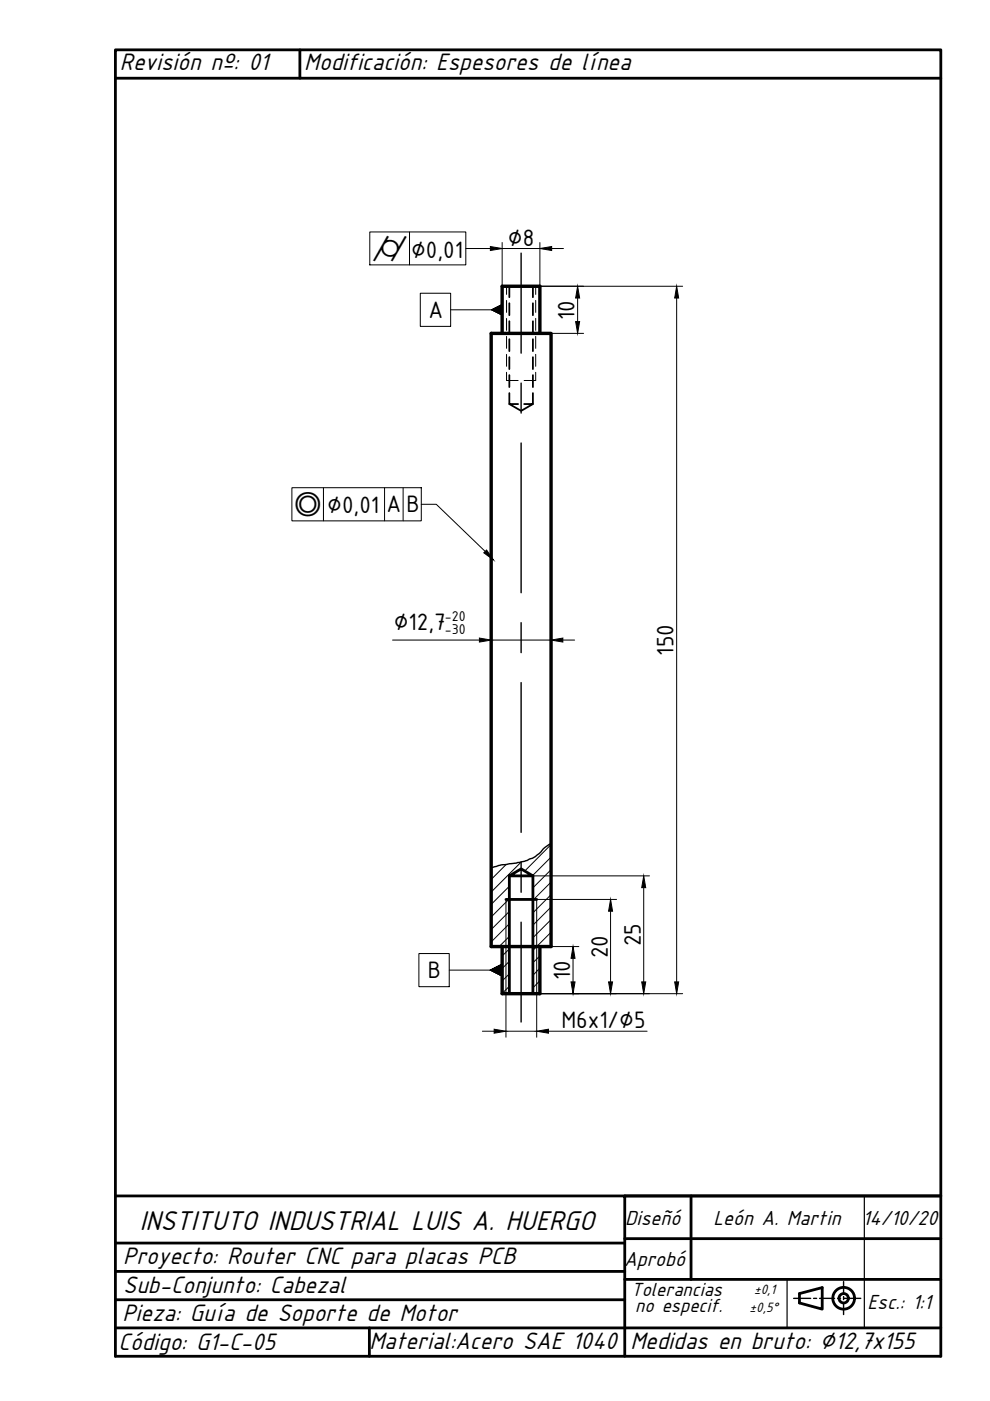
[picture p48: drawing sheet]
<svg xmlns="http://www.w3.org/2000/svg" width="210mm" height="297mm" viewBox="0 0 210 297" stroke-linecap="round" stroke-linejoin="round" font-family="sans-serif">
<defs><g id="words">
<text font-size="6.4" x="29.6" y="260.9">INSTITUTO INDUSTRIAL LUIS A. HUERGO</text>
<g font-size="5.6">
<text x="25.4" y="14.8">Revisión nº: 01</text>
<text x="64.5" y="14.8">Modificación: Espesores de línea</text>
<text x="26.1" y="268">Proyecto: Router CNC para placas PCB</text>
<text x="26.1" y="274.1">Sub-Conjunto: Cabezal</text>
<text x="26" y="280.1">Pieza: Guía de Soporte de Motor</text>
<text x="25.1" y="286.3">Código: G1-C-05</text>
<text x="78.3" y="286.1">Material:Acero SAE 1040</text>
<text x="133.6" y="286">Medidas en bruto: ∅12,7x155</text>
</g>
<g font-size="5.4">
<text x="107.7" y="52.1">∅8</text>
<text x="87.2" y="54.6">∅0,01</text>
<text x="90.8" y="67.4">A</text>
<text x="121.8" y="67.8" transform="rotate(-90 121.8 67.8)">10</text>
<text x="69.4" y="108.8">∅0,01</text>
<text x="82" y="108.7">A</text>
<text x="86.2" y="108.7">B</text>
<text x="83.5" y="133.7">∅12,7</text>
<text x="142.8" y="139" transform="rotate(-90 142.8 139)">150</text>
<text x="128.9" y="203.1" transform="rotate(-90 128.9 203.1)">20</text>
<text x="135.8" y="200.6" transform="rotate(-90 135.8 200.6)">25</text>
<text x="90.7" y="207.4">B</text>
<text x="120.9" y="207.8" transform="rotate(-90 120.9 207.8)">10</text>
<text x="119" y="218">M6x1/∅5</text>
</g>
<g font-size="4.8">
<text x="132.5" y="259.8">Diseñó</text>
<text x="151.3" y="259.8">León A. Martin</text>
<text x="182.9" y="259.7">14/10/20</text>
<text x="132.3" y="268.5">Aprobó</text>
<text x="183.9" y="277.5">Esc.: 1:1</text>
</g>
<g font-size="4.7">
<text x="78.8" y="55.3">⌭</text>
<text x="62.4" y="109.4">◎</text>
</g>
<g font-size="4.5">
<text x="133.8" y="274.7">Tolerancias</text>
<text x="134.7" y="278.2">no especif.</text>
</g>
<g font-size="3.3">
<text x="94.3" y="131.6">-20</text>
<text x="94.3" y="134.4">-30</text>
</g>
<g font-size="3.2">
<text x="159.9" y="274.3">±0,1</text>
<text x="158.9" y="278.1">±0,5°</text>
</g>
</g></defs>
<!-- layer: 0 -->
<g fill="none" stroke="#000" stroke-width=".59">
<path d="M63.6 10.6v6M107.3 190.7h6.5M108 185.7l2.5-1.5 2.5 1.5zM108 185.7v25M113 185.7v25M24.5 253.6h108v34M132.5 253.6h67M146.5 253.6v17.7M24.5 275.6h108M24.5 269.6h108M24.5 263.6h108M132.5 271.3h67"/>
<path d="M132.5 262.6h67M169.5 274.3l4.8-1.3v4.6l-4.8-1.3zM24.5 287.6v-277h175v277M24.5 281.5h175M78.3 281.5v6.1"/>
<circle cx="178.9" cy="275.3" r="2.31"/>
<circle cx="178.9" cy="275.3" r=".99"/>
</g>
<!-- layer: DIBUJO -->
<path d="M24.5 16.6h175M24.5 287.6h175" fill="none" stroke="#000" stroke-width=".59"/>
<!-- layer: 0 -->
<g fill="none" stroke="#000" stroke-width=".3">
<path d="M110.5 53.7v21.2M110.5 81.2v6.4M110.5 93.9v31.8M110.5 132v6.4M110.5 144.7v31.8M116.8 178.8l-1.2 .8a7.7 7.7 0 0 1-5.1 3.1l-4.2 .7-2.2 .6M110.5 182.8v6.4M110.5 195.5v21.2M168.3 275.3h3.6M172.5 275.3h.6M173.8 275.3h3.2M177.6 275.3h.6"/>
<path d="M178.9 271.7v2.6M178.9 274.9v.6M178.9 276.2v2.5M178.9 275.3h3.6"/>
</g>
<path d="M24.5 10.6h87.5M106.5 64.6l-2.2 1.1 2.2 1.1M183.3 253.6v27.9M166.9 271.3v10.2" fill="none" stroke="#000" stroke-width=".25"/>
<path d="M104.1 70.7h12.7v130h-12.7zM106.5 70.7v-10h8v10M106.5 200.7v10h8v-10" fill="none" stroke="#000" stroke-width=".72"/>
<g fill="none" stroke="#000" stroke-width=".21">
<path d="M101.5 52.7h2.5M106.5 51.4v9.3M106.5 52.7h8M114.5 51.4v9.3h30.2M117 52.7h2.5M107.4 60.7v1.7M107.4 63.7v2.5M107.4 67.5v2.5M107.4 71.3v2.6M107.4 75.1v2.6M107.4 78.9v1.8h2.5M113.6 60.7v1.7"/>
<path d="M113.6 63.7v2.5M113.6 67.5v2.5M113.6 71.3v2.6M113.6 75.1v2.6M113.6 78.9v1.8h-2.5M116.8 70.7h6.9M122.5 63.2v5M143.5 63.2v145M83.2 135.7h18.4M104.1 135.7v1.3M104.1 135.7h12.7M116.8 135.7v1.3"/>
<path d="M119.3 135.7h2.5M116.8 179.1l-5.5 5.6M107.3 190.7v29.2M107.3 183.3l-3.2 3.2M108 187.9l-3.9 3.9M108 190.6l-3.9 3.8M108 193.2l-3.9 3.9M108 195.9l-3.9 3.8M108 198.5l-2.2 2.2M110.5 182.7l-6.4 6.4M113 185.7h24.7M116.8 181.7l-3.9 4"/>
<path d="M116.8 184.4l-3.8 3.8M116.8 187l-3.8 3.9M116.8 189.7l-3.8 3.8M116.8 192.3l-3.8 3.9M116.8 195l-3.8 3.8M116.8 197.6l-3.8 3.9M129.5 193.2v15M130.7 190.7h-16.9v29.2M136.5 188.2v20M102.3 218.6h2.5M107.3 218.6h6.5M108 201.2l-1.5 1.5"/>
<path d="M108 203.8l-1.5 1.5M108 206.5l-1.5 1.5M108 209.1l-1.5 1.5M114.5 210.7h30.2M114.5 205.3l-1.5 1.5M114.5 207.9l-1.5 1.6M114.5 210.6l-.1 .1M114.5 202.6l-1.5 1.5M116.3 218.6h20.9M116.8 200.3l-.4 .4M116.8 200.7h5.9M121.5 203.2v5"/>
</g>
<g fill="none" stroke="#000" stroke-width=".38">
<path d="M108 60.7v2.3M108 64.3v2.5M108 68.1v2.5M108 71.9v2.6M108 75.7v2.6M108 79.5v2.6M113 60.7v2.3M113 64.3v2.5M113 68.1v2.5M113 71.9v2.6M113 75.7v2.6M113 79.5v2.6"/>
<path d="M108 83.3v2.4M109.9 85.7h-1.9l2.5 1.4 2.5-1.4h-1.9M113 83.3v2.4"/>
</g>
<g fill="#000" stroke="#000" stroke-width=".21">
<path d="M104 52.3l2.5 .4-2.5 .4zM114.5 52.7l2.5-.4v.8zM122 68.2h.9l-.4 2.5zM122.5 60.7l.4 2.5h-.9zM143.5 60.7l.4 2.5h-.9zM101.6 135.3l2.5 .4-2.5 .4zM116.8 135.7l2.5-.4v.8zM129.5 190.7l.4 2.5h-.9zM136.5 185.7l.4 2.5h-.8zM104.8 218.2l2.5 .4-2.5 .5zM113.8 218.6l2.5-.4v.9zM121.1 208.2h.8l-.4 2.5z"/>
<path d="M121.5 200.7l.4 2.5h-.8zM129 208.2h.9l-.4 2.5zM136.1 208.2h.8l-.4 2.5zM143 208.2h.9l-.4 2.5z"/>
</g>
<!-- layer: Symbol (ISO) -->
<g fill="#000" stroke="#000" stroke-width=".21">
<path d="M102.6 117.2l.6-.6 1.4 2.1z"/>
<path d="M104.3 65.7l2.2 1.1v-2.2zM104.3 65.7l2.2 1.1v-2.2z"/>
<path d="M104 205.7l2.5 1.3v-2.6zM104 205.7l2.5 1.3v-2.6z"/>
</g>
<g fill="none" stroke="#000" stroke-width=".21">
<path d="M78.4 49.2h20.4v7h-20.4zM86.8 49.2v7M98.8 52.7h5.2M89.1 62.2h6.4v7h-6.4zM95.5 65.7h8.8M61.9 103.4h27.4v7h-27.4zM68.6 103.4v7M81.5 103.4v7M85.5 103.4v7M89.3 106.9h3.2l10.4 10M88.8 202.2h6.4v7h-6.4zM95.2 205.7h8.8"/>
<path d="M104 205.7l2.5-1.3v2.6z"/>
</g>
<use href="#words"/>
</svg>
